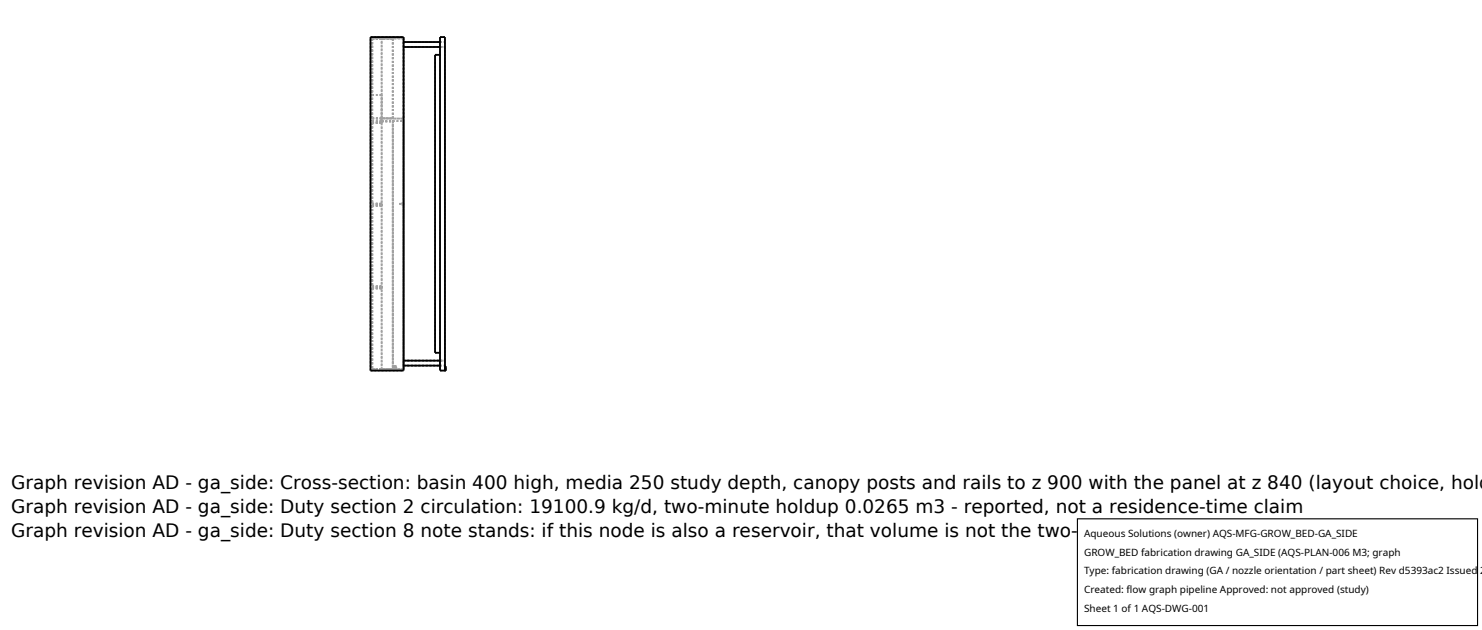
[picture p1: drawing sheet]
<svg xmlns="http://www.w3.org/2000/svg" width="212mm" height="90mm" viewBox="0 0 212 90" stroke-linecap="round" stroke-linejoin="round" font-family="sans-serif">
<defs><g id="words">
<g font-size="2.6">
<text x="1.6" y="69.8">Graph revision AD - ga_side: Cross-section: basin 400 high, media 250 study depth, canopy posts and rails to z 900 with the panel at z 840 (layout choice, hold</text>
<text x="1.6" y="73.3">Graph revision AD - ga_side: Duty section 2 circulation: 19100.9 kg/d, two-minute holdup 0.0265 m3 - reported, not a residence-time claim</text>
<text x="1.6" y="76.7">Graph revision AD - ga_side: Duty section 8 note stands: if this node is also a reservoir, that volume is not the two-minute holdup</text>
</g>
<g font-size="1.4">
<text x="154.8" y="76.6">Aqueous Solutions (owner) AQS-MFG-GROW_BED-GA_SIDE</text>
<text x="154.8" y="79.3">GROW_BED fabrication drawing GA_SIDE (AQS-PLAN-006 M3; graph</text>
<text x="154.8" y="82">Type: fabrication drawing (GA / nozzle orientation / part sheet) Rev d5393ac2 Issued 2</text>
<text x="154.8" y="84.7">Created: flow graph pipeline Approved: not approved (study)</text>
<text x="154.8" y="87.4">Sheet 1 of 1 AQS-DWG-001</text>
</g>
</g></defs>
<g fill="none" stroke="#a0a0a0" stroke-width=".26" stroke-dasharray=".3 .3" stroke-linecap="butt">
<path d="M52.9 5.3h4.7M53.2 5.5h4.4M53.2 16.9h4.4M53.2 5.5v11.4M53.2 13.6h1.3M53.2 5.5v8.1M53.2 17.5v11.6M53.2 17.5h1.3M53.2 17.3h1.3M53.2 5.5v11.8M53.2 5.5h1.3M53.2 16.9h2.9"/>
<path d="M53.2 5.5h2.9M53.7 5.5h.3M53.8 5.5h.2M53.9 5.5h-.2M53.9 5.5h-.1M54 5.5h-.1M54.5 16.9h-1.3M54.5 16.9h3.1M54.5 16.9v-3.3M54.5 17.3h3.1M54.5 17.3v.2M54.5 17.5v-.2"/>
<path d="M54.5 5.5h3.1M54.5 5.5v47.2M54.5 5.5h-1.3M54.5 16.9h1.6M54.5 17.3h1.6M54.5 5.5h1.6M54.7 5.5h.2M54.8 5.5h-.1M54.9 5.5h-.1M56.1 5.5v11.4M56.1 17.3v35.4M56.1 5.5v47.2"/>
<path d="M57.6 5.3v47.6M57.6 5.5v11.4M57.6 17.3v35.4M57.6 5.5v47.2M57.6 6v.7M57.6 6h5.2M57.6 6.7h5.2M57.6 6.7h6M62.1 7.8h.7M62.1 7.8v42.6M62.8 5.3v47.6M62.8 6.7v44.8"/>
<path d="M62.8 6v.7M62.8 6.7h.8M62.8 5.3h.8M62.8 6h.8M62.8 7.8v42.6M63.6 6.7v44.8M63.6 6v.7M53.2 29.3v11.6M53.2 29.3h1.3M53.2 29.1h1.3M54.5 29.1v.2M54.5 29.3v-.2"/>
<path d="M57.2 29.1v.1M57.2 29.2v-.2M57.2 29v.1M57.6 29.1v.1M57.6 29.2v-.2M57.6 29v.1M57.6 29h-.4M57.6 29.2h-.4M52.9 52.9v-47.6M52.9 52.9h4.7M53.2 52.7h4.4M53.2 41.2v11.5"/>
<path d="M53.2 41.2h1.3M53.2 40.9h1.3M53.2 52.7h1.3M53.2 52.7h2.9M54.5 40.9v.3M54.5 41.2v-.3M54.5 52.7h3.1M54.5 52.7v-47.2M54.5 52.7h-1.3M54.5 52.7h1.6M56.3 52.7h.2M56.3 52.3h.3"/>
<path d="M56.3 52.7v-.4M56.4 52.3h.2M56.4 52.7h.1M56.4 52.7v-.4M56.5 52.7h.1M56.5 52.3h-.2M56.5 52.3h-.1M56.6 52.3h-.1M56.6 52.7h-.2M56.6 52.7v-.4M56.6 52.7h-.3M57.6 51.5h5.2"/>
<path d="M57.6 52.2h5.2M57.6 51.5v.7M57.6 51.5h6M62.1 50.4h.7M62.8 51.5v.7M62.8 51.5h.8M62.8 52.2h.8M62.8 52.9h.8M63.6 51.5v.7M63.6 52.9v-47.6M63.6 52.9v-.6M63.6 52.3v.6"/>
<path d="M63.6 52.9h.1M63.6 52.3h.1M63.7 52.9h-.1M63.7 52.3h-.1M63.7 52.9v-.6"/>
</g>
<path d="M52.9 5.3h4.7v47.6h-4.7zM57.6 6h5.2M57.6 6.7h5.2M62.8 7.8h-.7v42.6h.7M57.6 52.2h5.2M57.6 51.5h5.2M63.6 52.3h.1v.6h-.9v-47.6h.8v47.6" fill="none" stroke="#000" stroke-width=".26"/>
<path d="M153.9 74.1h57.1v15.2h-57.1z" fill="#fff" stroke="#000" stroke-width=".16"/>
<use href="#words"/>
</svg>
